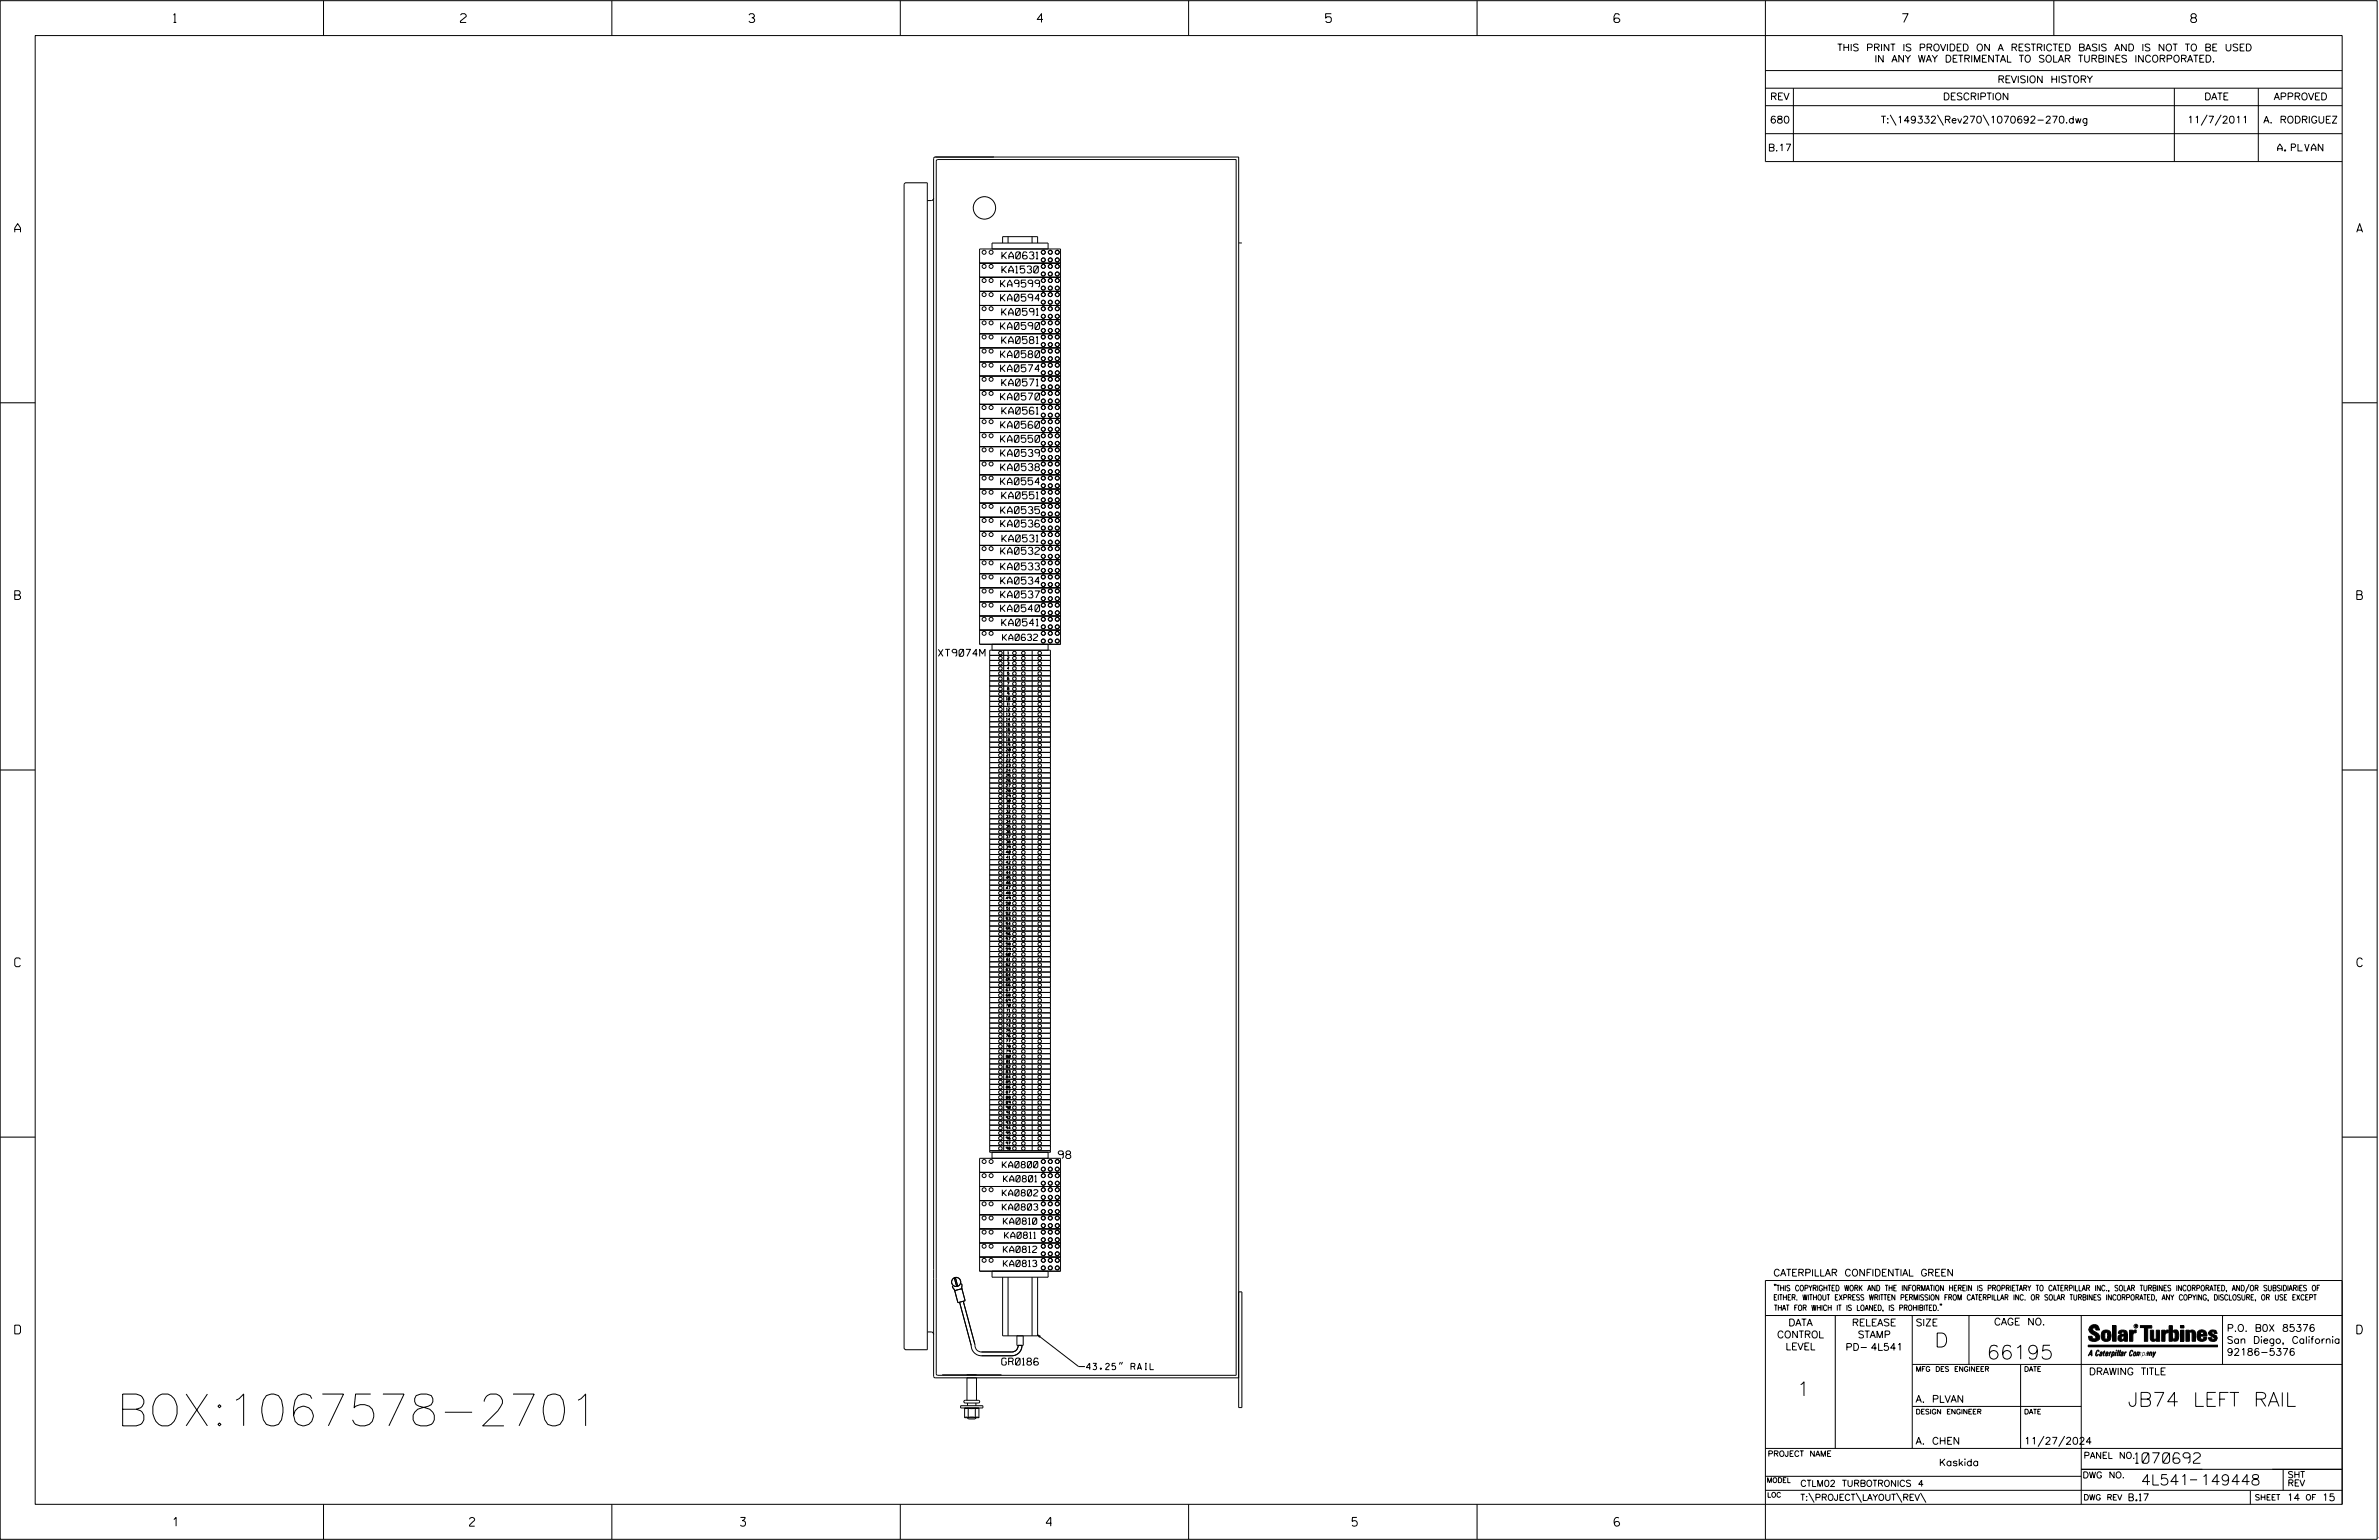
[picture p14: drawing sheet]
<svg xmlns="http://www.w3.org/2000/svg" width="864mm" height="559mm" viewBox="0 0 864 559" stroke-linecap="round" stroke-linejoin="round" font-family="sans-serif">
<defs><g id="words">
<text font-size="11.5" x="42.3" y="517.4">BOX:1067578-2701</text>
<g font-size="5.1">
<text x="702.3" y="488.8">D</text>
<text x="721.2" y="493.2">66195</text>
<text x="652.2" y="506.5">1</text>
<text x="772.4" y="510.3">JB74 LEFT RAIL</text>
</g>
<g font-size="3.8">
<text x="775.1" y="531">1070692</text>
<text x="777.2" y="538.9">4L541</text>
<text x="798.8" y="538.9">149448</text>
</g>
<g font-size="3.2">
<text x="63" y="8.2">1</text>
<text x="167.2" y="8.2">2</text>
<text x="271.8" y="8.2">3</text>
<text x="376.5" y="8.2">4</text>
<text x="481.2" y="8.2">5</text>
<text x="690.6" y="8.2">7</text>
<text x="795.3" y="8.2">8</text>
<text x="5.4" y="84.3">A</text>
<text x="855.5" y="84.3">A</text>
<text x="5.4" y="217.5">B</text>
<text x="855.6" y="217.5">B</text>
<text x="5.4" y="350.8">C</text>
<text x="855.6" y="350.8">C</text>
<text x="5.4" y="484">D</text>
<text x="855.6" y="484">D</text>
<text x="62.8" y="553.8">1</text>
<text x="170.4" y="553.8">2</text>
<text x="268.8" y="553.8">3</text>
<text x="379.8" y="553.8">4</text>
<text x="490.8" y="553.8">5</text>
<text x="585.9" y="553.8">6</text>
</g>
<text font-size="2.8" x="384.2" y="420.4">98</text>
<g font-size="2.5">
<text x="666.9" y="18.5">THIS PRINT IS PROVIDED ON A RESTRICTED BASIS AND IS NOT TO BE USED</text>
<text x="680.5" y="22.6">IN ANY WAY DETRIMENTAL TO SOLAR TURBINES INCORPORATED.</text>
<text x="725.1" y="30">REVISION HISTORY</text>
<text x="642.6" y="36.3">REV</text>
<text x="705.3" y="36.3">DESCRIPTION</text>
<text x="800.2" y="36.3">DATE</text>
<text x="825.4" y="36.3">APPROVED</text>
<text x="642.5" y="44.7">680</text>
<text x="682.8" y="44.7">T:\149332\Rev270\1070692-270.dwg</text>
<text x="794" y="44.7">11/7/2011</text>
<text x="821.6" y="44.7">A. RODRIGUEZ</text>
<text x="641.8" y="54.8">B.17</text>
<text x="826.8" y="54.8">A. PLVAN</text>
<text x="363.7" y="93.9">KA0631</text>
<text x="363.7" y="99.1">KA1530</text>
<text x="363.2" y="104.2">KA9599</text>
<text x="363.2" y="109.3">KA0594</text>
<text x="363.2" y="119.5">KA0590</text>
<text x="363.7" y="114.4">KA0591</text>
<text x="363.7" y="124.7">KA0581</text>
<text x="363.2" y="129.8">KA0580</text>
<text x="363.2" y="134.9">KA0574</text>
<text x="363.7" y="140">KA0571</text>
<text x="363.2" y="145.2">KA0570</text>
<text x="363.3" y="155.4">KA0560</text>
<text x="363.7" y="150.3">KA0561</text>
<text x="363.2" y="160.5">KA0550</text>
<text x="363.3" y="165.6">KA0539</text>
<text x="363.3" y="170.8">KA0538</text>
<text x="363.2" y="175.9">KA0554</text>
<text x="363.7" y="181">KA0551</text>
<text x="363.3" y="186.4">KA0535</text>
<text x="363.3" y="191.3">KA0536</text>
<text x="363.7" y="196.6">KA0531</text>
<text x="363.3" y="201.1">KA0532</text>
<text x="363.3" y="206.8">KA0533</text>
<text x="363.3" y="211.9">KA0534</text>
<text x="363.2" y="222">KA0540</text>
<text x="363.3" y="217">KA0537</text>
<text x="363.7" y="227.1">KA0541</text>
<text x="340.6" y="238.1">XT9074M</text>
<text x="643.8" y="463">CATERPILLAR CONFIDENTIAL GREEN</text>
<text x="645.1" y="485.5">CONTROL</text>
<text x="649.2" y="481.1">DATA</text>
<text x="672.3" y="481.1">RELEASE</text>
<text x="674.4" y="485.5">STAMP</text>
<text x="695.4" y="481.1">SIZE</text>
<text x="723.8" y="480.8">CAGE NO.</text>
<text x="808.4" y="483.1">P.O. B0X 85376</text>
<text x="648.2" y="489.8">LEVEL</text>
<text x="669.9" y="490">PD- 4L541</text>
<text x="808.4" y="487.5">San Diego, California</text>
<text x="808.4" y="491.8">92186-5376</text>
<text x="363.7" y="495.3">GR0186</text>
<text x="758.3" y="498.9">DRAWING TITLE</text>
<text x="695.4" y="508.9">A. PLVAN</text>
<text x="695.4" y="524.1">A. CHEN</text>
<text x="734.8" y="524.1">11/27/2024</text>
<text x="703.9" y="531.9">Kaskida</text>
<text x="772.8" y="544.6">B.17</text>
<text x="830.2" y="544.6">14</text>
<text x="842.9" y="544.6">15</text>
</g>
<g font-size="2.3">
<text x="363.9" y="232.4">KA0632</text>
<text x="363.9" y="423.8">KA0800</text>
<text x="364.3" y="428.9">KA0801</text>
<text x="363.9" y="434">KA0802</text>
<text x="363.9" y="439.1">KA0803</text>
<text x="364.3" y="444.2">KA0810</text>
<text x="364.7" y="449.4">KA0811</text>
<text x="364.3" y="454.5">KA0812</text>
<text x="364.3" y="459.6">KA0813</text>
<text x="394.4" y="497">43.25&quot; RAIL</text>
<text x="756.4" y="529.2">PANEL NO.</text>
<text x="653.5" y="539.4">CTLM02 TURBOTRONICS 4</text>
<text x="756" y="536.3">DWG NO.</text>
<text x="830.4" y="539.3">REV</text>
<text x="830.4" y="536.2">SHT</text>
<text x="653.5" y="544.5">T:\PROJECT\LAYOUT\REV\</text>
</g>
<g font-size="2">
<text x="643.8" y="468.4">&quot;THIS COPYRIGHTED WORK AND THE INFORMATION HEREIN IS PROPRIETARY TO CATERPILLAR INC., SOLAR TURBINES INCORPORATED, AND/OR SUBSIDIARIES OF</text>
<text x="643.8" y="471.8">EITHER. WITHOUT EXPRESS WRITTEN PERMISSION FROM CATERPILLAR INC. OR SOLAR TURBINES INCORPORATED, ANY COPYING, DISCLOSURE, OR USE EXCEPT</text>
<text x="644" y="475.6">THAT FOR WHICH IT IS LOANED, IS PROHIBITED.&quot;</text>
<text x="641.7" y="528.5">PROJECT NAME</text>
<text x="756.3" y="544.3">DWG REV</text>
<text x="818.5" y="544.3">SHEET</text>
<text x="836.9" y="544.3">OF</text>
</g>
<g font-size="1.8">
<text x="695.4" y="497.6">MFG DES ENGINEER</text>
<text x="734.8" y="497.6">DATE</text>
<text x="695.4" y="513.1">DESIGN ENGINEER</text>
<text x="734.8" y="513.1">DATE</text>
<text x="641.3" y="538">MODEL</text>
<text x="641.5" y="543.3">LOC</text>
</g>
<g font-size=".9">
<text x="365.7" y="239.2">2</text>
<text x="365.8" y="237.4">1</text>
<text x="365.7" y="241.1">3</text>
<text x="365.7" y="242.9">4</text>
<text x="365.7" y="244.8">5</text>
<text x="365.7" y="248.5">7</text>
<text x="365.7" y="250.4">8</text>
<text x="365.4" y="254.1">10</text>
<text x="365.4" y="257.8">12</text>
<text x="365.5" y="255.9">11</text>
<text x="365.7" y="252.2">9</text>
<text x="365.4" y="259.6">13</text>
<text x="365.4" y="261.5">14</text>
<text x="365.4" y="263.3">15</text>
<text x="365.4" y="265.2">16</text>
<text x="365.4" y="267">17</text>
<text x="365.4" y="268.9">18</text>
<text x="365.2" y="272.6">20</text>
<text x="365.4" y="270.7">19</text>
<text x="365.4" y="274.4">21</text>
<text x="365.2" y="276.3">22</text>
<text x="365.2" y="278.1">23</text>
<text x="365.2" y="280">24</text>
<text x="365.2" y="281.9">25</text>
<text x="365.2" y="283.7">26</text>
<text x="365.2" y="285.6">27</text>
<text x="365.2" y="287.4">28</text>
<text x="365.2" y="289.3">29</text>
<text x="365.2" y="291.1">30</text>
<text x="365.4" y="293">31</text>
<text x="365.2" y="294.8">32</text>
<text x="365.2" y="296.7">33</text>
<text x="365.2" y="298.5">34</text>
<text x="365.2" y="300.4">35</text>
<text x="365.2" y="302.2">36</text>
<text x="365.2" y="304.1">37</text>
<text x="365.2" y="305.9">38</text>
<text x="365.2" y="309.6">40</text>
<text x="365.2" y="307.8">39</text>
<text x="365.4" y="311.5">41</text>
<text x="365.2" y="313.4">42</text>
<text x="365.2" y="315.2">43</text>
<text x="365.2" y="317.1">44</text>
<text x="365.2" y="318.9">45</text>
<text x="365.2" y="320.8">46</text>
<text x="365.2" y="322.6">47</text>
<text x="365.2" y="324.5">48</text>
<text x="365.2" y="326.3">49</text>
<text x="365.2" y="328.2">50</text>
<text x="365.2" y="331.9">52</text>
<text x="365.2" y="333.7">53</text>
<text x="365.2" y="335.6">54</text>
<text x="365.4" y="330">51</text>
<text x="365.2" y="337.4">55</text>
<text x="365.2" y="339.3">56</text>
<text x="365.2" y="341.2">57</text>
<text x="365.2" y="343">58</text>
<text x="365.2" y="344.9">59</text>
<text x="365.2" y="346.7">60</text>
<text x="365.2" y="350.4">62</text>
<text x="365.2" y="352.3">63</text>
<text x="365.4" y="348.6">61</text>
<text x="365.2" y="354.1">64</text>
<text x="365.2" y="356">65</text>
<text x="365.2" y="357.8">66</text>
<text x="365.2" y="359.7">67</text>
<text x="365.2" y="365.2">70</text>
<text x="365.2" y="361.5">68</text>
<text x="365.2" y="363.4">69</text>
<text x="365.2" y="368.9">72</text>
<text x="365.2" y="370.8">73</text>
<text x="365.4" y="367.1">71</text>
<text x="365.2" y="372.7">74</text>
<text x="365.2" y="374.5">75</text>
<text x="365.2" y="376.4">76</text>
<text x="365.2" y="378.2">77</text>
<text x="365.2" y="380.1">78</text>
<text x="365.2" y="381.9">79</text>
<text x="365.2" y="383.8">80</text>
<text x="365.2" y="387.5">82</text>
<text x="365.2" y="389.3">83</text>
<text x="365.4" y="385.6">81</text>
<text x="365.2" y="391.2">84</text>
<text x="365.2" y="393">85</text>
<text x="365.2" y="394.9">86</text>
<text x="365.2" y="396.7">87</text>
<text x="365.2" y="398.6">88</text>
<text x="365.2" y="400.4">89</text>
<text x="365.2" y="402.3">90</text>
<text x="365.2" y="406">92</text>
<text x="365.2" y="407.9">93</text>
<text x="365.4" y="404.2">91</text>
<text x="365.2" y="409.7">94</text>
<text x="365.2" y="411.6">95</text>
<text x="365.2" y="413.4">96</text>
<text x="365.2" y="415.3">97</text>
<text x="365.2" y="417.1">98</text>
<text x="775.1" y="481.7">R</text>
</g>
</g></defs>
<g fill="none" stroke="#000" stroke-width=".36">
<path d="M.1 .2h862.8v558.4h-862.8zM12.8 12.9h837.4v533h-837.4zM117.4 .2v12.7M222.1 .2v12.7M326.8 .2v12.7M431.5 .2v12.7M536.2 .2v12.7M587.9 5.5l-.5-.5h-1l-.5 1v1.7l.5 .4h1l.6-.4v-.6l-.6-.5h-1l-.5 .5M640.9 .2v58.4h209.3M745.6 .2v12.7M640.9 25.6h209.3M640.9 32h209.3"/>
<path d="M640.9 38.3h209.3M651 32v26.6M789.3 32v26.6M819.8 32v26.6M340.1 58l108.6-.1v441.1h-108.3l-.5-.5v-440zM640.9 48.5h209.3M686.2 41.7l2.1 3.8M703.3 41.7l2.2 3.8M719.9 41.7l2.1 3.8M801.2 41.7l-2.2 3.8M806.3 41.7l-2.2 3.8M328.8 66.3h7.8v423.5h-7.8"/>
<path d="M328.9 66.3l-.5 .2-.2 .5v422.1l.2 .5 .5 .2M338.9 71.9l-.5 .8-1.8 .1M355.6 90.3h29.4v143.5h-29.4zM355.6 95.5h29.4M360.1 90.3v-2.1h20.4v2.1M364 88.2v-2.3h12.7v2.3M365.9 85.9v2.3M374.6 85.9v2.3M449.7 88.2h1.1M355.6 110.8h29.4M355.6 105.7h29.4M355.6 116h29.4"/>
<path d="M355.6 100.6h29.4M355.6 121.1h29.4M355.6 126.2h29.4M355.6 131.3h29.4M355.6 136.5h29.4M.1 146.2h12.7M355.6 157h29.4M355.6 141.6h29.4M355.6 146.7h29.4M355.6 151.8h29.4M850.2 146.2h12.7M355.6 162.1h29.4"/>
<path d="M355.6 167.2h29.4M355.6 172.3h29.4M355.6 177.4h29.4M355.6 197.9h29.4M355.6 192.8h29.4M355.6 187.7h29.4M355.6 182.6h29.4M355.6 203.1h29.4M355.6 208.2h29.4M355.6 213.3h29.4M355.6 218.4h29.4M355.6 223.5h29.4"/>
<path d="M355.6 228.6h29.4M359.3 235.9h22v182.2h-22zM359.3 237.8h22M359.3 239.6h22M360.1 233.8v2.1M364.3 235.9v181.6M374.7 235.9v181.6M380.5 233.8v2.1M359.3 241.5h22M359.3 243.3h22M359.3 245.2h22M359.3 247.1h22"/>
<path d="M359.3 248.9h22M359.3 250.8h22M359.3 252.6h22M359.3 254.5h22M359.3 256.3h22M359.3 258.2h22M366.3 245.9l-.5-.2-.1 .3v.5l.4 .2v-.5l-.4 .1M.1 279.4h12.7M359.3 260h22M359.3 261.9h22M359.3 263.7h22M359.3 265.6h22"/>
<path d="M359.3 267.4h22M359.3 269.3h22M359.3 271.1h22M359.3 273h22M359.3 274.8h22M359.3 276.7h22M359.3 278.6h22M850.2 279.4h12.7M359.3 280.4h22M359.3 282.3h22M359.3 284.1h22M359.3 286h22"/>
<path d="M359.3 287.8h22M359.3 289.7h22M359.3 291.5h22M359.3 293.4h22M359.3 295.2h22M359.3 297.1h22M359.3 298.9h22M359.3 300.8h22M359.3 302.6h22M359.3 304.5h22M359.3 306.4h22M359.3 308.2h22"/>
<path d="M359.3 310.1h22M359.3 311.9h22M359.3 313.8h22M359.3 315.6h22M359.3 317.5h22M359.3 319.3h22M359.3 321.2h22M359.3 323h22M359.3 324.9h22M359.3 326.7h22M359.3 328.6h22M359.3 330.4h22"/>
<path d="M359.3 332.3h22M359.3 334.2h22M359.3 336h22M359.3 337.9h22M359.3 339.7h22M359.3 341.6h22M359.3 343.4h22M359.3 345.3h22M359.3 347.1h22M359.3 349h22M359.3 350.8h22M359.3 352.7h22"/>
<path d="M359.3 354.5h22M359.3 356.4h22M359.3 358.2h22M359.3 360.1h22M359.3 361.9h22M359.3 363.8h22M359.3 365.7h22M359.3 367.5h22M359.3 369.4h22M359.3 371.2h22M359.3 373.1h22M359.3 374.9h22"/>
<path d="M359.3 376.8h22M359.3 378.6h22M359.3 380.5h22M359.3 382.3h22M359.3 384.2h22M359.3 386h22M359.3 387.9h22M359.3 389.7h22M359.3 391.6h22M359.3 393.5h22M359.3 395.3h22M359.3 397.2h22"/>
<path d="M359.3 399h22M.1 412.6h12.7M359.3 417.5h22M359.3 400.9h22M359.3 402.7h22M359.3 404.6h22M359.3 406.4h22M359.3 408.3h22M359.3 410.1h22M359.3 412h22M359.3 413.8h22M359.3 415.7h22"/>
<path d="M360.1 418.1v2.2M380.5 418.1v2.2M850.2 412.6h12.7M355.6 420.3h29.4v41h-29.4zM355.6 425.4h29.4M355.6 430.5h29.4M355.6 435.6h29.4M355.6 440.8h29.4M355.6 445.9h29.4M355.6 451h29.4M355.6 456.1h29.4M345.7 466.6l.9 1.9"/>
<path d="M346.4 463.7l.9 3.1M346.6 468.3l2.6-.7 1.1 4.4-2.6 .7zM346.8 463.5l.9 3.2M348.3 472.5l4.3 15.7a3.7 3.7 0 0 0 3.7 3.7h11a3.7 3.7 0 0 0 3.7-3.7M349 465.7l.2 2.1M349.7 472.2l4.2 15.7a2.41 2.41 0 0 0 2.4 2.7h11a2.29 2.29 0 0 0 2.3-2.4M364 463.4v21.3h12.7v-21.3M365.9 463.4v21.3M374.6 463.4v21.3M380.5 461.3v2.1h-20.4v-2.1M449.7 468.8h1.1v42h-1.1v-453.8h-110.5l-.3 .5v441.9l.6 .6h110.2M640.9 477.3h209.3"/>
<path d="M644.2 466.1l-.1 .4M644.7 466.1l-.2 .4M666.2 477.3v48.3M694.2 477.3v48.3M704.4 473.3l-.1 .4M704.8 473.3l-.1 .4M714.8 477.3v17.8M755.5 477.3v68.6M806.8 477.3v17.8M816.5 466l-1.4 3.1M850.2 464.6h-209.3v94M850.2 464.8v81.1"/>
<path d="M336.6 483.3l1.8 .1 .5 .8M342 498.9h21.5M351 500v8.1M354.5 500v8.1M369.1 484.7v3.5h2.3v-3.5M376.7 484.4l14.8 11.5h2.3M377.8 484.9l-1.1-.5 .7 .9M406.7 494.2l-.4 .9M407.5 494.2l-.4 .9M694.2 495.1h156M733.5 495.1v30.5M758.6 481.4a2.02 2.02 0 0 1 3.1-.1l.5 1.3h-1.3l-.2-.6-.4-.2-.6 .1-.1 .4 .4 .7a2.46 2.46 0 0 1 2.2 2.9 2.83 2.83 0 0 1-3.8 .3l-.3-1.3h1.3l.2 .7 .6 .3 .5-.2 .2-.5-.4-.6-1.9-1.2-.4-.9z"/>
<path d="M759.2 491.3h-.7l.7-1.2v1.9h.2l-.1-2.1-1.3 2.1 .5-.5h.7M761.3 490l.3-.2 .4 .3-.1 .3-.3-.4-.4 .3-.3 1.6h.4l.4-.5-.3 .6-.4 .1-.3-.4zM762.6 490.6l.5-.1-.1 1.4h-.9a.74 .74 0 0 1 .9-.8l-.3 .7-.5 .1 .2-.5 .6-.2v-.5l-.7 .2zM763 483.2a2.17 2.17 0 0 1 3.1 0l.3 1.4-.3 1.5a2.17 2.17 0 0 1-3.1 0l-.3-1.5zM763.6 490.5l.4-.4 .2 .6h-.3l-.3 .9 .2 .4-.3-.1zM764.1 483.7l.5-.4 .4 .3v2.2l-.4 .2-.5-.2zM764.6 491.1l.6 .2v-.7l-.4-.1-.4 .6-.1 .8h.6M764.6 491.1l-.1 .8h.4M764.6 482.6v.8M764.8 490.7l.4 .1v.3h-.6zM765 491.5l-.1 .4zM766 490.5l-.5 1.5z"/>
<path d="M766 490.8l.4-.3-.4 .4M766.9 481h1.3v5.7h-1.3zM767 490.8l.5 .1-.3 .8-.4 .2zM767.3 490.5h-.5l-.5 2M767.3 490.5a.8 .8 0 0 1 .2 1 .8 .8 0 0 1-.9 .4l-.1 .6M767.3 490.5l-.1 .2M768.1 490.5l-.4 1.5zM768.2 489.9h.3l-.1 .2h-.2zM769 489.9l-.5 2.1zM769.7 489.9l-.6 2.1zM770.1 491.4l.5-.3-.5 .8zM770.4 491.9h.1"/>
<path d="M770.6 491.1l.1-.4-.7 .2 .1-.3 .6-.1 .2 .3-.5 1.1M770.6 491.1a.74 .74 0 0 0-.8 .8h.6M771 484.8h-.7l-.3 .6 .4 .7 .5-.3 .1-2.4h-.8l-.1 .4h-1.2a1.71 1.71 0 0 1 1.8-1.3 1.71 1.71 0 0 1 1.6 1.4v2.8h-1.1l-.1-.6M771 484.2l-1.5 .1a1.41 1.41 0 0 0 0 2.4l.5 .1 1.1-.7M771.2 486.1h-.1M771.4 490.5l.1 .3 .4-.3-.9 1.5zM771.5 490.8h.1M773 482.7h1.2v.5l.5-.5 .7-.1v1h-.6l-.5 .4-.1 2.7h-1.2zM773.3 490.3l.6-.4 .4 .2-.1 .4-.3-.4a1.28 1.28 0 0 0-.5 1.8l.6-.4-.1 .4-.8 .1zM774.7 490.8l.5-.3a.88 .88 0 0 1 .2 .9 .88 .88 0 0 1-.7 .7l-.2-.2zM774.8 490.9h.5l-.3 1h-.3l-.2-.2zM775.2 490.5l-.1 .2"/>
<path d="M776.8 481h4.3v.9h-1.5v4.8h-1.3M776.8 490.6l-.8 .2v-.3l-.4 1.5 .8-1.3v1.3l.3-1.2M779.3 491.1h.4M779.6 490.5h.3l-.3 1.4M779.6 490.7h.2l-.1 .4M779.7 491.1l-.1 .4M779.7 491.1l-.4 .2M780.1 492l.4-1.5 .1 .3 .3-.3 .3 .2-.3 1.3v-1.3l-.7 1.3M780.6 482.7h1.2v2.7l.1 .4 .4 .3 .4-.7v-2.7h1.2l.1 4h-1.3v-.5l-1.1 .6-.7-.3-.3-.7zM781.6 492.5l1-2-.8 1.3-.2-1.3-.2 2M784.7 482.7h1.2v.5l.5-.5 .7-.1v1h-.5l-.6 .4-.1 2.7h-1.2zM787.4 481h1.2v2a1.4 1.4 0 0 1 2.2 .2l.1 1.4-.4 1.9-1.5 .1-.4-.5v-1l.5 .9 .5-.3v-2.1l-.5-.4-.5 .7v2.8h-1.2z"/>
<path d="M791.5 482.7h1.3v4h-1.3zM791.5 481h1.3v.9h-1.3zM793.5 482.7h1.3v.4l.7-.5 1.1 .2 .4 .6v3.3h-1.2l-.3-3.4-.7 .2v3.2h-1.3zM794.8 483.1h.1M797.7 483.2a1.92 1.92 0 0 1 2.4-.5 1.92 1.92 0 0 1 1 2.1h-2.3v.8l.6 .5 .5-.3v-.5h1.2a1.83 1.83 0 0 1-2.1 1.4 1.83 1.83 0 0 1-1.5-2.1zM798.8 484.2v.6M799.1 483.4h.6l.2 .8h-1.1zM804.6 482.9a1.84 1.84 0 0 0-2.9 .8 3.3 3.3 0 0 0 2.2 1.9l-.5 .5-.4-.3-.1-.4h-1.2l.1 .6a1.92 1.92 0 0 0 2.9 .4M804.9 483.8h-1.2l-.2-.6-.5 .1-.1 .3 .1 .3 1.8 .9M805.1 488.1h-47.1v.6h47.1M348.7 510.1h8.1v.8h-8.1zM350.1 508.2l5-.1a.49 .49 0 0 1 .5 .5 .49 .49 0 0 1-.5 .5h-4.7l-.4-.2z"/>
<path d="M350.2 514.4l.6-.2 .7 .2M350.2 514.4h5.2M351.1 514.4l.5 .5h2.3l.5-.5M351.2 509.1v1M351.5 510.9l1.2 .2 1.3-.2M351.5 514.4l1.2-.2 1.3 .2M351.5 510.9l-.7 .2-.6-.2v3.5M351.5 510.9v3.5M354 510.9v3.5M354 510.9l.7 .2 .7-.2v3.5M354 514.4l.7-.2 .7 .2M354.3 509.1v1"/>
<path d="M354.5 514.3h.1M694.2 510.3h61.3M640.9 525.6h209.2M640.9 535.7h114.6M742 521.1l-2.2 3.8M749.5 521.1l-2.2 3.8M755.5 533.2h94.7M795 537h2.6M828.8 533.2v7.6M117.4 545.9v12.7M222.1 545.9v12.7M326.8 545.9v12.7"/>
<path d="M431.5 545.9v12.7M536.2 545.9v12.7M640.9 540.8h209.3M656.6 541.7l2 3.5M673.8 541.7l1.9 3.5M688.4 541.7l2 3.5M697.2 541.7l1.9 3.5M816.9 541v4.9M863.5 558h.1"/>
<circle cx="357.4" cy="75.4" r="4.1"/>
<circle cx="357.2" cy="91.6" r=".73"/>
<circle cx="357.2" cy="96.7" r=".73"/>
<circle cx="359.8" cy="91.6" r=".73"/>
<circle cx="359.8" cy="96.7" r=".73"/>
<circle cx="378.7" cy="91.6" r=".73"/>
<circle cx="378.7" cy="99.4" r=".72"/>
<circle cx="378.7" cy="96.7" r=".72"/>
<circle cx="378.7" cy="94.3" r=".72"/>
<circle cx="381.3" cy="91.6" r=".73"/>
<circle cx="381.3" cy="99.4" r=".72"/>
<circle cx="381.3" cy="96.7" r=".72"/>
<circle cx="381.3" cy="94.3" r=".72"/>
<circle cx="383.8" cy="91.6" r=".73"/>
<circle cx="383.8" cy="99.4" r=".73"/>
<circle cx="383.8" cy="94.3" r=".73"/>
<circle cx="383.8" cy="96.7" r=".73"/>
<circle cx="357.2" cy="106.9" r=".72"/>
<circle cx="357.2" cy="112" r=".72"/>
<circle cx="357.2" cy="117.1" r=".72"/>
<circle cx="357.2" cy="101.8" r=".73"/>
<circle cx="359.8" cy="106.9" r=".72"/>
<circle cx="359.8" cy="112" r=".72"/>
<circle cx="359.8" cy="117.1" r=".72"/>
<circle cx="359.8" cy="101.8" r=".73"/>
<circle cx="378.7" cy="112" r=".72"/>
<circle cx="378.7" cy="104.5" r=".72"/>
<circle cx="378.7" cy="109.7" r=".72"/>
<circle cx="378.7" cy="106.9" r=".72"/>
<circle cx="378.7" cy="114.8" r=".71"/>
<circle cx="378.7" cy="117.1" r=".71"/>
<circle cx="378.7" cy="101.8" r=".72"/>
<circle cx="378.7" cy="119.9" r=".72"/>
<circle cx="381.3" cy="106.9" r=".72"/>
<circle cx="381.3" cy="104.5" r=".72"/>
<circle cx="381.3" cy="109.7" r=".72"/>
<circle cx="381.3" cy="112" r=".72"/>
<circle cx="381.3" cy="117.1" r=".71"/>
<circle cx="381.3" cy="114.8" r=".71"/>
<circle cx="381.3" cy="101.8" r=".72"/>
<circle cx="381.3" cy="119.9" r=".72"/>
<circle cx="383.8" cy="106.9" r=".72"/>
<circle cx="383.8" cy="109.7" r=".72"/>
<circle cx="383.8" cy="112" r=".72"/>
<circle cx="383.8" cy="104.5" r=".72"/>
<circle cx="383.8" cy="114.8" r=".72"/>
<circle cx="383.8" cy="117.1" r=".72"/>
<circle cx="383.8" cy="101.8" r=".73"/>
<circle cx="383.8" cy="119.9" r=".73"/>
<circle cx="357.2" cy="137.6" r=".72"/>
<circle cx="357.2" cy="122.3" r=".73"/>
<circle cx="357.2" cy="127.4" r=".73"/>
<circle cx="357.2" cy="132.5" r=".73"/>
<circle cx="359.8" cy="137.6" r=".72"/>
<circle cx="359.8" cy="122.3" r=".73"/>
<circle cx="359.8" cy="127.4" r=".73"/>
<circle cx="359.8" cy="132.5" r=".73"/>
<circle cx="378.7" cy="137.6" r=".72"/>
<circle cx="378.7" cy="135.3" r=".72"/>
<circle cx="378.7" cy="125" r=".72"/>
<circle cx="378.7" cy="122.3" r=".72"/>
<circle cx="378.7" cy="130.2" r=".72"/>
<circle cx="378.7" cy="127.4" r=".72"/>
<circle cx="378.7" cy="132.5" r=".72"/>
<circle cx="381.3" cy="135.3" r=".72"/>
<circle cx="381.3" cy="137.6" r=".72"/>
<circle cx="381.3" cy="125" r=".72"/>
<circle cx="381.3" cy="122.3" r=".72"/>
<circle cx="381.3" cy="132.5" r=".72"/>
<circle cx="381.3" cy="130.2" r=".72"/>
<circle cx="381.3" cy="127.4" r=".72"/>
<circle cx="383.8" cy="135.3" r=".72"/>
<circle cx="383.8" cy="137.6" r=".72"/>
<circle cx="383.8" cy="125" r=".73"/>
<circle cx="383.8" cy="122.3" r=".73"/>
<circle cx="383.8" cy="130.2" r=".73"/>
<circle cx="383.8" cy="127.4" r=".73"/>
<circle cx="383.8" cy="132.5" r=".73"/>
<circle cx="357.2" cy="147.9" r=".73"/>
<circle cx="357.2" cy="142.8" r=".72"/>
<circle cx="357.2" cy="158.1" r=".73"/>
<circle cx="357.2" cy="153" r=".73"/>
<circle cx="359.8" cy="147.9" r=".73"/>
<circle cx="359.8" cy="142.8" r=".72"/>
<circle cx="359.8" cy="153" r=".73"/>
<circle cx="359.8" cy="158.1" r=".73"/>
<circle cx="378.7" cy="145.5" r=".73"/>
<circle cx="378.7" cy="147.9" r=".73"/>
<circle cx="378.7" cy="142.8" r=".72"/>
<circle cx="378.7" cy="140.4" r=".71"/>
<circle cx="378.7" cy="150.7" r=".72"/>
<circle cx="378.7" cy="153" r=".72"/>
<circle cx="378.7" cy="158.1" r=".72"/>
<circle cx="378.7" cy="155.8" r=".72"/>
<circle cx="381.3" cy="147.9" r=".73"/>
<circle cx="381.3" cy="145.5" r=".73"/>
<circle cx="381.3" cy="142.8" r=".72"/>
<circle cx="381.3" cy="140.4" r=".71"/>
<circle cx="381.3" cy="153" r=".72"/>
<circle cx="381.3" cy="158.1" r=".72"/>
<circle cx="381.3" cy="155.8" r=".72"/>
<circle cx="381.3" cy="150.7" r=".72"/>
<circle cx="383.8" cy="147.9" r=".73"/>
<circle cx="383.8" cy="145.5" r=".73"/>
<circle cx="383.8" cy="142.8" r=".72"/>
<circle cx="383.8" cy="140.4" r=".72"/>
<circle cx="383.8" cy="153" r=".73"/>
<circle cx="383.8" cy="158.1" r=".73"/>
<circle cx="383.8" cy="155.8" r=".73"/>
<circle cx="383.8" cy="150.7" r=".73"/>
<circle cx="357.2" cy="168.4" r=".72"/>
<circle cx="357.2" cy="163.2" r=".72"/>
<circle cx="357.2" cy="173.5" r=".72"/>
<circle cx="357.2" cy="178.6" r=".73"/>
<circle cx="359.8" cy="163.2" r=".72"/>
<circle cx="359.8" cy="168.4" r=".72"/>
<circle cx="359.8" cy="173.5" r=".72"/>
<circle cx="359.8" cy="178.6" r=".73"/>
<circle cx="378.7" cy="163.3" r=".72"/>
<circle cx="378.7" cy="160.9" r=".72"/>
<circle cx="378.7" cy="166" r=".72"/>
<circle cx="378.7" cy="168.4" r=".72"/>
<circle cx="378.7" cy="171.1" r=".71"/>
<circle cx="378.7" cy="173.5" r=".71"/>
<circle cx="378.7" cy="178.6" r=".72"/>
<circle cx="378.7" cy="176.3" r=".72"/>
<circle cx="381.3" cy="163.3" r=".72"/>
<circle cx="381.3" cy="160.9" r=".72"/>
<circle cx="381.3" cy="166" r=".72"/>
<circle cx="381.3" cy="168.4" r=".72"/>
<circle cx="381.3" cy="171.1" r=".71"/>
<circle cx="381.3" cy="173.5" r=".71"/>
<circle cx="381.3" cy="176.3" r=".72"/>
<circle cx="381.3" cy="178.6" r=".72"/>
<circle cx="383.8" cy="163.2" r=".72"/>
<circle cx="383.8" cy="160.9" r=".72"/>
<circle cx="383.8" cy="166" r=".72"/>
<circle cx="383.8" cy="168.4" r=".72"/>
<circle cx="383.8" cy="171.1" r=".72"/>
<circle cx="383.8" cy="173.5" r=".72"/>
<circle cx="383.8" cy="176.3" r=".73"/>
<circle cx="383.8" cy="178.6" r=".73"/>
<circle cx="357.2" cy="194" r=".72"/>
<circle cx="357.2" cy="199.1" r=".72"/>
<circle cx="357.2" cy="183.7" r=".73"/>
<circle cx="357.2" cy="188.9" r=".73"/>
<circle cx="359.8" cy="199.1" r=".72"/>
<circle cx="359.8" cy="194" r=".72"/>
<circle cx="359.8" cy="183.7" r=".73"/>
<circle cx="359.8" cy="188.9" r=".73"/>
<circle cx="378.7" cy="194" r=".72"/>
<circle cx="378.7" cy="199.1" r=".72"/>
<circle cx="378.7" cy="191.6" r=".72"/>
<circle cx="378.7" cy="196.7" r=".71"/>
<circle cx="378.7" cy="188.9" r=".72"/>
<circle cx="378.7" cy="186.5" r=".72"/>
<circle cx="378.7" cy="181.4" r=".72"/>
<circle cx="378.7" cy="183.7" r=".72"/>
<circle cx="381.3" cy="191.6" r=".72"/>
<circle cx="381.3" cy="194" r=".72"/>
<circle cx="381.3" cy="199.1" r=".72"/>
<circle cx="381.3" cy="196.7" r=".71"/>
<circle cx="381.3" cy="186.5" r=".72"/>
<circle cx="381.3" cy="183.7" r=".72"/>
<circle cx="381.3" cy="188.9" r=".72"/>
<circle cx="381.3" cy="181.4" r=".72"/>
<circle cx="383.8" cy="194" r=".72"/>
<circle cx="383.8" cy="191.6" r=".72"/>
<circle cx="383.8" cy="199.1" r=".72"/>
<circle cx="383.8" cy="196.7" r=".72"/>
<circle cx="383.8" cy="186.5" r=".73"/>
<circle cx="383.8" cy="183.7" r=".73"/>
<circle cx="383.8" cy="188.9" r=".73"/>
<circle cx="383.8" cy="181.4" r=".73"/>
<circle cx="357.2" cy="204.2" r=".73"/>
<circle cx="357.2" cy="219.6" r=".72"/>
<circle cx="357.2" cy="209.4" r=".73"/>
<circle cx="357.2" cy="214.5" r=".73"/>
<circle cx="359.8" cy="204.2" r=".73"/>
<circle cx="359.8" cy="219.6" r=".72"/>
<circle cx="359.8" cy="209.4" r=".73"/>
<circle cx="359.8" cy="214.5" r=".73"/>
<circle cx="378.7" cy="204.2" r=".73"/>
<circle cx="378.7" cy="217.2" r=".72"/>
<circle cx="378.7" cy="219.6" r=".72"/>
<circle cx="378.7" cy="207" r=".72"/>
<circle cx="378.7" cy="201.9" r=".72"/>
<circle cx="378.7" cy="209.4" r=".72"/>
<circle cx="378.7" cy="212.1" r=".72"/>
<circle cx="378.7" cy="214.5" r=".72"/>
<circle cx="381.3" cy="204.2" r=".73"/>
<circle cx="381.3" cy="217.2" r=".72"/>
<circle cx="381.3" cy="219.6" r=".72"/>
<circle cx="381.3" cy="201.9" r=".72"/>
<circle cx="381.3" cy="212.1" r=".72"/>
<circle cx="381.3" cy="209.4" r=".72"/>
<circle cx="381.3" cy="214.5" r=".72"/>
<circle cx="381.3" cy="207" r=".72"/>
<circle cx="383.8" cy="204.2" r=".73"/>
<circle cx="383.8" cy="217.2" r=".72"/>
<circle cx="383.8" cy="219.6" r=".72"/>
<circle cx="383.8" cy="209.4" r=".73"/>
<circle cx="383.8" cy="201.9" r=".73"/>
<circle cx="383.8" cy="207" r=".73"/>
<circle cx="383.8" cy="212.1" r=".73"/>
<circle cx="383.8" cy="214.5" r=".73"/>
<circle cx="357.2" cy="224.7" r=".72"/>
<circle cx="357.2" cy="229.8" r=".72"/>
<circle cx="359.8" cy="224.7" r=".72"/>
<circle cx="359.8" cy="229.8" r=".72"/>
<circle cx="363.2" cy="237" r=".66"/>
<circle cx="363.2" cy="238.8" r=".65"/>
<circle cx="368.2" cy="237" r=".65"/>
<circle cx="368.2" cy="238.8" r=".65"/>
<circle cx="371.5" cy="237" r=".65"/>
<circle cx="371.5" cy="238.8" r=".65"/>
<circle cx="377.4" cy="237" r=".66"/>
<circle cx="377.4" cy="238.8" r=".65"/>
<circle cx="378.7" cy="222.3" r=".72"/>
<circle cx="378.7" cy="224.7" r=".72"/>
<circle cx="378.7" cy="227.5" r=".71"/>
<circle cx="378.7" cy="229.8" r=".71"/>
<circle cx="378.7" cy="232.6" r=".72"/>
<circle cx="381.3" cy="222.3" r=".72"/>
<circle cx="381.3" cy="224.7" r=".72"/>
<circle cx="381.3" cy="227.5" r=".71"/>
<circle cx="381.3" cy="229.8" r=".71"/>
<circle cx="381.3" cy="232.6" r=".72"/>
<circle cx="383.8" cy="224.7" r=".72"/>
<circle cx="383.8" cy="222.3" r=".72"/>
<circle cx="383.8" cy="227.5" r=".72"/>
<circle cx="383.8" cy="229.8" r=".72"/>
<circle cx="383.8" cy="232.6" r=".73"/>
<circle cx="363.2" cy="255.5" r=".66"/>
<circle cx="363.2" cy="257.4" r=".66"/>
<circle cx="363.2" cy="250" r=".66"/>
<circle cx="363.2" cy="246.3" r=".66"/>
<circle cx="363.2" cy="242.6" r=".66"/>
<circle cx="363.2" cy="253.7" r=".66"/>
<circle cx="363.2" cy="244.4" r=".66"/>
<circle cx="363.2" cy="248.1" r=".66"/>
<circle cx="363.2" cy="251.8" r=".66"/>
<circle cx="363.2" cy="240.7" r=".66"/>
<circle cx="363.2" cy="259.2" r=".65"/>
<circle cx="368.2" cy="255.5" r=".66"/>
<circle cx="368.2" cy="257.4" r=".65"/>
<circle cx="368.2" cy="253.7" r=".65"/>
<circle cx="368.2" cy="242.6" r=".65"/>
<circle cx="368.2" cy="246.3" r=".65"/>
<circle cx="368.2" cy="250" r=".65"/>
<circle cx="368.2" cy="248.1" r=".65"/>
<circle cx="368.2" cy="244.4" r=".65"/>
<circle cx="368.2" cy="251.8" r=".65"/>
<circle cx="368.2" cy="240.7" r=".65"/>
<circle cx="368.2" cy="259.2" r=".65"/>
<circle cx="371.5" cy="255.5" r=".65"/>
<circle cx="371.5" cy="257.4" r=".65"/>
<circle cx="371.5" cy="250" r=".65"/>
<circle cx="371.5" cy="253.7" r=".65"/>
<circle cx="371.5" cy="242.6" r=".65"/>
<circle cx="371.5" cy="246.3" r=".65"/>
<circle cx="371.5" cy="244.4" r=".65"/>
<circle cx="371.5" cy="248.1" r=".65"/>
<circle cx="371.5" cy="240.7" r=".65"/>
<circle cx="371.5" cy="251.8" r=".65"/>
<circle cx="371.5" cy="259.2" r=".65"/>
<circle cx="377.4" cy="255.5" r=".66"/>
<circle cx="377.4" cy="257.4" r=".66"/>
<circle cx="377.4" cy="253.7" r=".66"/>
<circle cx="377.4" cy="242.6" r=".66"/>
<circle cx="377.4" cy="250" r=".66"/>
<circle cx="377.4" cy="246.3" r=".66"/>
<circle cx="377.4" cy="251.8" r=".66"/>
<circle cx="377.4" cy="248.1" r=".66"/>
<circle cx="377.4" cy="244.4" r=".66"/>
<circle cx="377.4" cy="240.7" r=".66"/>
<circle cx="377.4" cy="259.2" r=".65"/>
<circle cx="363.2" cy="264.8" r=".66"/>
<circle cx="363.2" cy="261.1" r=".66"/>
<circle cx="363.2" cy="268.5" r=".66"/>
<circle cx="363.2" cy="272.2" r=".66"/>
<circle cx="363.2" cy="274.1" r=".66"/>
<circle cx="363.2" cy="277.8" r=".66"/>
<circle cx="363.2" cy="279.6" r=".66"/>
<circle cx="363.2" cy="275.9" r=".66"/>
<circle cx="363.2" cy="266.6" r=".65"/>
<circle cx="363.2" cy="270.3" r=".65"/>
<circle cx="363.2" cy="262.9" r=".65"/>
<circle cx="368.2" cy="272.2" r=".65"/>
<circle cx="368.2" cy="268.5" r=".65"/>
<circle cx="368.2" cy="261.1" r=".65"/>
<circle cx="368.2" cy="264.8" r=".65"/>
<circle cx="368.2" cy="274.1" r=".65"/>
<circle cx="368.2" cy="277.8" r=".65"/>
<circle cx="368.2" cy="279.6" r=".65"/>
<circle cx="368.2" cy="275.9" r=".65"/>
<circle cx="368.2" cy="266.6" r=".65"/>
<circle cx="368.2" cy="270.3" r=".65"/>
<circle cx="368.2" cy="262.9" r=".65"/>
<circle cx="371.5" cy="264.8" r=".65"/>
<circle cx="371.5" cy="268.5" r=".65"/>
<circle cx="371.5" cy="261.1" r=".65"/>
<circle cx="371.5" cy="272.2" r=".65"/>
<circle cx="371.5" cy="274.1" r=".65"/>
<circle cx="371.5" cy="277.8" r=".65"/>
<circle cx="371.5" cy="279.6" r=".65"/>
<circle cx="371.5" cy="275.9" r=".65"/>
<circle cx="371.5" cy="266.6" r=".65"/>
<circle cx="371.5" cy="262.9" r=".65"/>
<circle cx="371.5" cy="270.3" r=".65"/>
<circle cx="377.4" cy="264.8" r=".66"/>
<circle cx="377.4" cy="268.5" r=".66"/>
<circle cx="377.4" cy="272.2" r=".66"/>
<circle cx="377.4" cy="261.1" r=".66"/>
<circle cx="377.4" cy="274.1" r=".66"/>
<circle cx="377.4" cy="277.8" r=".66"/>
<circle cx="377.4" cy="275.9" r=".66"/>
<circle cx="377.4" cy="279.6" r=".66"/>
<circle cx="377.4" cy="262.9" r=".65"/>
<circle cx="377.4" cy="266.6" r=".65"/>
<circle cx="377.4" cy="270.3" r=".65"/>
<circle cx="363.2" cy="290.7" r=".66"/>
<circle cx="363.2" cy="292.6" r=".66"/>
<circle cx="363.2" cy="296.3" r=".66"/>
<circle cx="363.2" cy="300" r=".66"/>
<circle cx="363.2" cy="288.9" r=".66"/>
<circle cx="363.2" cy="285.2" r=".66"/>
<circle cx="363.2" cy="281.5" r=".66"/>
<circle cx="363.2" cy="287" r=".66"/>
<circle cx="363.2" cy="283.3" r=".66"/>
<circle cx="363.2" cy="298.1" r=".65"/>
<circle cx="363.2" cy="294.4" r=".65"/>
<circle cx="368.2" cy="290.7" r=".66"/>
<circle cx="368.2" cy="300" r=".65"/>
<circle cx="368.2" cy="292.6" r=".65"/>
<circle cx="368.2" cy="296.3" r=".65"/>
<circle cx="368.2" cy="281.5" r=".65"/>
<circle cx="368.2" cy="285.2" r=".65"/>
<circle cx="368.2" cy="288.9" r=".65"/>
<circle cx="368.2" cy="283.3" r=".65"/>
<circle cx="368.2" cy="287" r=".65"/>
<circle cx="368.2" cy="294.4" r=".65"/>
<circle cx="368.2" cy="298.1" r=".65"/>
<circle cx="371.5" cy="290.7" r=".65"/>
<circle cx="371.5" cy="296.3" r=".65"/>
<circle cx="371.5" cy="292.6" r=".65"/>
<circle cx="371.5" cy="300" r=".65"/>
<circle cx="371.5" cy="288.9" r=".65"/>
<circle cx="371.5" cy="281.5" r=".65"/>
<circle cx="371.5" cy="285.2" r=".65"/>
<circle cx="371.5" cy="287" r=".65"/>
<circle cx="371.5" cy="283.3" r=".65"/>
<circle cx="371.5" cy="298.1" r=".65"/>
<circle cx="371.5" cy="294.4" r=".65"/>
<circle cx="377.4" cy="290.7" r=".66"/>
<circle cx="377.4" cy="292.6" r=".66"/>
<circle cx="377.4" cy="296.3" r=".66"/>
<circle cx="377.4" cy="300" r=".66"/>
<circle cx="377.4" cy="285.2" r=".66"/>
<circle cx="377.4" cy="288.9" r=".66"/>
<circle cx="377.4" cy="281.5" r=".66"/>
<circle cx="377.4" cy="283.3" r=".66"/>
<circle cx="377.4" cy="287" r=".66"/>
<circle cx="377.4" cy="298.1" r=".65"/>
<circle cx="377.4" cy="294.4" r=".65"/>
<circle cx="363.2" cy="303.7" r=".66"/>
<circle cx="363.2" cy="313" r=".66"/>
<circle cx="363.2" cy="309.3" r=".66"/>
<circle cx="363.2" cy="316.7" r=".66"/>
<circle cx="363.2" cy="314.8" r=".66"/>
<circle cx="363.2" cy="318.5" r=".66"/>
<circle cx="363.2" cy="311.1" r=".66"/>
<circle cx="363.2" cy="307.4" r=".66"/>
<circle cx="363.2" cy="305.6" r=".65"/>
<circle cx="363.2" cy="301.8" r=".65"/>
<circle cx="368.2" cy="303.7" r=".65"/>
<circle cx="368.2" cy="309.3" r=".65"/>
<circle cx="368.2" cy="313" r=".65"/>
<circle cx="368.2" cy="316.7" r=".65"/>
<circle cx="368.2" cy="318.5" r=".65"/>
<circle cx="368.2" cy="307.4" r=".65"/>
<circle cx="368.2" cy="314.8" r=".65"/>
<circle cx="368.2" cy="311.1" r=".65"/>
<circle cx="368.2" cy="301.9" r=".65"/>
<circle cx="368.2" cy="305.6" r=".65"/>
<circle cx="371.5" cy="303.7" r=".65"/>
<circle cx="371.5" cy="309.3" r=".65"/>
<circle cx="371.5" cy="316.7" r=".65"/>
<circle cx="371.5" cy="313" r=".65"/>
<circle cx="371.5" cy="314.8" r=".65"/>
<circle cx="371.5" cy="311.1" r=".65"/>
<circle cx="371.5" cy="307.4" r=".65"/>
<circle cx="371.5" cy="318.5" r=".65"/>
<circle cx="371.5" cy="305.6" r=".65"/>
<circle cx="371.5" cy="301.8" r=".65"/>
<circle cx="377.4" cy="303.7" r=".66"/>
<circle cx="377.4" cy="309.3" r=".66"/>
<circle cx="377.4" cy="316.7" r=".66"/>
<circle cx="377.4" cy="313" r=".66"/>
<circle cx="377.4" cy="311.1" r=".66"/>
<circle cx="377.4" cy="314.8" r=".66"/>
<circle cx="377.4" cy="307.4" r=".66"/>
<circle cx="377.4" cy="318.5" r=".66"/>
<circle cx="377.4" cy="301.8" r=".65"/>
<circle cx="377.4" cy="305.6" r=".65"/>
<circle cx="363.2" cy="322.2" r=".66"/>
<circle cx="363.2" cy="325.9" r=".66"/>
<circle cx="363.2" cy="331.5" r=".66"/>
<circle cx="363.2" cy="327.8" r=".66"/>
<circle cx="363.2" cy="338.9" r=".66"/>
<circle cx="363.2" cy="335.2" r=".66"/>
<circle cx="363.2" cy="324.1" r=".66"/>
<circle cx="363.2" cy="320.4" r=".66"/>
<circle cx="363.2" cy="329.6" r=".65"/>
<circle cx="363.2" cy="333.4" r=".65"/>
<circle cx="363.2" cy="337.1" r=".65"/>
<circle cx="368.2" cy="325.9" r=".66"/>
<circle cx="368.2" cy="322.2" r=".66"/>
<circle cx="368.2" cy="324.1" r=".65"/>
<circle cx="368.2" cy="331.5" r=".65"/>
<circle cx="368.2" cy="327.8" r=".65"/>
<circle cx="368.2" cy="338.9" r=".65"/>
<circle cx="368.2" cy="335.2" r=".65"/>
<circle cx="368.2" cy="320.4" r=".65"/>
<circle cx="368.2" cy="333.4" r=".65"/>
<circle cx="368.2" cy="337.1" r=".65"/>
<circle cx="368.2" cy="329.6" r=".65"/>
<circle cx="371.5" cy="325.9" r=".65"/>
<circle cx="371.5" cy="322.2" r=".65"/>
<circle cx="371.5" cy="338.9" r=".65"/>
<circle cx="371.5" cy="335.2" r=".65"/>
<circle cx="371.5" cy="324.1" r=".65"/>
<circle cx="371.5" cy="327.8" r=".65"/>
<circle cx="371.5" cy="331.5" r=".65"/>
<circle cx="371.5" cy="320.4" r=".65"/>
<circle cx="371.5" cy="329.6" r=".65"/>
<circle cx="371.5" cy="337.1" r=".65"/>
<circle cx="371.5" cy="333.4" r=".65"/>
<circle cx="377.4" cy="322.2" r=".66"/>
<circle cx="377.4" cy="325.9" r=".66"/>
<circle cx="377.4" cy="338.9" r=".66"/>
<circle cx="377.4" cy="327.8" r=".66"/>
<circle cx="377.4" cy="331.5" r=".66"/>
<circle cx="377.4" cy="335.2" r=".66"/>
<circle cx="377.4" cy="324.1" r=".66"/>
<circle cx="377.4" cy="320.4" r=".66"/>
<circle cx="377.4" cy="333.4" r=".65"/>
<circle cx="377.4" cy="337.1" r=".65"/>
<circle cx="377.4" cy="329.6" r=".65"/>
<circle cx="363.2" cy="357.4" r=".66"/>
<circle cx="363.2" cy="359.3" r=".66"/>
<circle cx="363.2" cy="351.9" r=".66"/>
<circle cx="363.2" cy="355.6" r=".66"/>
<circle cx="363.2" cy="344.5" r=".66"/>
<circle cx="363.2" cy="348.2" r=".66"/>
<circle cx="363.2" cy="353.7" r=".66"/>
<circle cx="363.2" cy="346.3" r=".66"/>
<circle cx="363.2" cy="342.6" r=".66"/>
<circle cx="363.2" cy="350" r=".66"/>
<circle cx="363.2" cy="340.8" r=".65"/>
<circle cx="368.2" cy="357.4" r=".66"/>
<circle cx="368.2" cy="359.3" r=".65"/>
<circle cx="368.2" cy="348.2" r=".65"/>
<circle cx="368.2" cy="344.5" r=".65"/>
<circle cx="368.2" cy="351.9" r=".65"/>
<circle cx="368.2" cy="355.6" r=".65"/>
<circle cx="368.2" cy="350" r=".65"/>
<circle cx="368.2" cy="342.6" r=".65"/>
<circle cx="368.2" cy="353.7" r=".65"/>
<circle cx="368.2" cy="346.3" r=".65"/>
<circle cx="368.2" cy="340.8" r=".65"/>
<circle cx="371.5" cy="357.4" r=".65"/>
<circle cx="371.5" cy="359.3" r=".65"/>
<circle cx="371.5" cy="351.9" r=".65"/>
<circle cx="371.5" cy="355.6" r=".65"/>
<circle cx="371.5" cy="348.2" r=".65"/>
<circle cx="371.5" cy="344.5" r=".65"/>
<circle cx="371.5" cy="350" r=".65"/>
<circle cx="371.5" cy="346.3" r=".65"/>
<circle cx="371.5" cy="342.6" r=".65"/>
<circle cx="371.5" cy="353.7" r=".65"/>
<circle cx="371.5" cy="340.8" r=".65"/>
<circle cx="377.4" cy="357.4" r=".66"/>
<circle cx="377.4" cy="359.3" r=".66"/>
<circle cx="377.4" cy="355.6" r=".66"/>
<circle cx="377.4" cy="344.5" r=".66"/>
<circle cx="377.4" cy="351.9" r=".66"/>
<circle cx="377.4" cy="348.2" r=".66"/>
<circle cx="377.4" cy="346.3" r=".66"/>
<circle cx="377.4" cy="353.7" r=".66"/>
<circle cx="377.4" cy="350" r=".66"/>
<circle cx="377.4" cy="342.6" r=".66"/>
<circle cx="377.4" cy="340.8" r=".65"/>
<circle cx="363.2" cy="363" r=".66"/>
<circle cx="363.2" cy="370.4" r=".66"/>
<circle cx="363.2" cy="366.7" r=".66"/>
<circle cx="363.2" cy="376" r=".66"/>
<circle cx="363.2" cy="379.7" r=".66"/>
<circle cx="363.2" cy="377.8" r=".66"/>
<circle cx="363.2" cy="374.1" r=".66"/>
<circle cx="363.2" cy="364.9" r=".65"/>
<circle cx="363.2" cy="368.6" r=".65"/>
<circle cx="363.2" cy="361.1" r=".65"/>
<circle cx="363.2" cy="372.3" r=".65"/>
<circle cx="368.2" cy="363" r=".65"/>
<circle cx="368.2" cy="370.4" r=".65"/>
<circle cx="368.2" cy="366.7" r=".65"/>
<circle cx="368.2" cy="376" r=".65"/>
<circle cx="368.2" cy="379.7" r=".65"/>
<circle cx="368.2" cy="377.8" r=".65"/>
<circle cx="368.2" cy="374.1" r=".65"/>
<circle cx="368.2" cy="368.6" r=".65"/>
<circle cx="368.2" cy="361.2" r=".65"/>
<circle cx="368.2" cy="364.9" r=".65"/>
<circle cx="368.2" cy="372.3" r=".65"/>
<circle cx="371.5" cy="363" r=".65"/>
<circle cx="371.5" cy="366.7" r=".65"/>
<circle cx="371.5" cy="370.4" r=".65"/>
<circle cx="371.5" cy="376" r=".65"/>
<circle cx="371.5" cy="379.7" r=".65"/>
<circle cx="371.5" cy="377.8" r=".65"/>
<circle cx="371.5" cy="374.1" r=".65"/>
<circle cx="371.5" cy="361.2" r=".65"/>
<circle cx="371.5" cy="364.9" r=".65"/>
<circle cx="371.5" cy="372.3" r=".65"/>
<circle cx="371.5" cy="368.6" r=".65"/>
<circle cx="377.4" cy="370.4" r=".66"/>
<circle cx="377.4" cy="366.7" r=".66"/>
<circle cx="377.4" cy="363" r=".66"/>
<circle cx="377.4" cy="379.7" r=".66"/>
<circle cx="377.4" cy="376" r=".66"/>
<circle cx="377.4" cy="374.1" r=".66"/>
<circle cx="377.4" cy="377.8" r=".66"/>
<circle cx="377.4" cy="361.1" r=".65"/>
<circle cx="377.4" cy="364.9" r=".65"/>
<circle cx="377.4" cy="372.3" r=".65"/>
<circle cx="377.4" cy="368.6" r=".65"/>
<circle cx="363.2" cy="388.9" r=".66"/>
<circle cx="363.2" cy="392.6" r=".66"/>
<circle cx="363.2" cy="394.5" r=".66"/>
<circle cx="363.2" cy="398.2" r=".66"/>
<circle cx="363.2" cy="383.4" r=".66"/>
<circle cx="363.2" cy="390.8" r=".66"/>
<circle cx="363.2" cy="387.1" r=".66"/>
<circle cx="363.2" cy="385.2" r=".66"/>
<circle cx="363.2" cy="381.5" r=".66"/>
<circle cx="363.2" cy="396.4" r=".65"/>
<circle cx="368.2" cy="388.9" r=".66"/>
<circle cx="368.2" cy="392.6" r=".66"/>
<circle cx="368.2" cy="394.5" r=".65"/>
<circle cx="368.2" cy="398.2" r=".65"/>
<circle cx="368.2" cy="390.8" r=".65"/>
<circle cx="368.2" cy="383.4" r=".65"/>
<circle cx="368.2" cy="387.1" r=".65"/>
<circle cx="368.2" cy="385.2" r=".65"/>
<circle cx="368.2" cy="381.5" r=".65"/>
<circle cx="368.2" cy="396.4" r=".65"/>
<circle cx="371.5" cy="388.9" r=".65"/>
<circle cx="371.5" cy="392.6" r=".65"/>
<circle cx="371.5" cy="394.5" r=".65"/>
<circle cx="371.5" cy="398.2" r=".65"/>
<circle cx="371.5" cy="383.4" r=".65"/>
<circle cx="371.5" cy="390.8" r=".65"/>
<circle cx="371.5" cy="387.1" r=".65"/>
<circle cx="371.5" cy="381.5" r=".65"/>
<circle cx="371.5" cy="385.2" r=".65"/>
<circle cx="371.5" cy="396.4" r=".65"/>
<circle cx="377.4" cy="388.9" r=".66"/>
<circle cx="377.4" cy="392.6" r=".66"/>
<circle cx="377.4" cy="394.5" r=".66"/>
<circle cx="377.4" cy="398.2" r=".66"/>
<circle cx="377.4" cy="390.8" r=".66"/>
<circle cx="377.4" cy="387.1" r=".66"/>
<circle cx="377.4" cy="383.4" r=".66"/>
<circle cx="377.4" cy="385.2" r=".66"/>
<circle cx="377.4" cy="381.5" r=".66"/>
<circle cx="377.4" cy="396.4" r=".65"/>
<circle cx="363.2" cy="401.9" r=".66"/>
<circle cx="363.2" cy="405.6" r=".66"/>
<circle cx="363.2" cy="414.9" r=".66"/>
<circle cx="363.2" cy="411.2" r=".66"/>
<circle cx="363.2" cy="409.3" r=".66"/>
<circle cx="363.2" cy="413" r=".66"/>
<circle cx="363.2" cy="416.7" r=".66"/>
<circle cx="363.2" cy="403.8" r=".65"/>
<circle cx="363.2" cy="407.5" r=".65"/>
<circle cx="363.2" cy="400.1" r=".65"/>
<circle cx="368.2" cy="405.6" r=".65"/>
<circle cx="368.2" cy="401.9" r=".65"/>
<circle cx="368.2" cy="414.9" r=".65"/>
<circle cx="368.2" cy="411.2" r=".65"/>
<circle cx="368.2" cy="409.3" r=".65"/>
<circle cx="368.2" cy="413" r=".65"/>
<circle cx="368.2" cy="416.7" r=".65"/>
<circle cx="368.2" cy="403.8" r=".65"/>
<circle cx="368.2" cy="407.5" r=".65"/>
<circle cx="368.2" cy="400.1" r=".65"/>
<circle cx="371.5" cy="401.9" r=".65"/>
<circle cx="371.5" cy="405.6" r=".65"/>
<circle cx="371.5" cy="411.2" r=".65"/>
<circle cx="371.5" cy="414.9" r=".65"/>
<circle cx="371.5" cy="409.3" r=".65"/>
<circle cx="371.5" cy="413" r=".65"/>
<circle cx="371.5" cy="416.7" r=".65"/>
<circle cx="371.5" cy="407.5" r=".65"/>
<circle cx="371.5" cy="403.8" r=".65"/>
<circle cx="371.5" cy="400.1" r=".65"/>
<circle cx="377.4" cy="405.6" r=".66"/>
<circle cx="377.4" cy="401.9" r=".66"/>
<circle cx="377.4" cy="411.2" r=".66"/>
<circle cx="377.4" cy="414.9" r=".66"/>
<circle cx="377.4" cy="409.3" r=".66"/>
<circle cx="377.4" cy="416.7" r=".66"/>
<circle cx="377.4" cy="413" r=".66"/>
<circle cx="377.4" cy="400.1" r=".65"/>
<circle cx="377.4" cy="403.8" r=".65"/>
<circle cx="377.4" cy="407.5" r=".65"/>
<circle cx="357.2" cy="426.6" r=".72"/>
<circle cx="357.2" cy="431.7" r=".72"/>
<circle cx="357.2" cy="436.8" r=".72"/>
<circle cx="357.2" cy="421.5" r=".73"/>
<circle cx="359.8" cy="431.7" r=".72"/>
<circle cx="359.8" cy="426.6" r=".72"/>
<circle cx="359.8" cy="436.8" r=".72"/>
<circle cx="359.8" cy="421.5" r=".73"/>
<circle cx="378.7" cy="434.5" r=".73"/>
<circle cx="378.7" cy="424.2" r=".72"/>
<circle cx="378.7" cy="426.6" r=".72"/>
<circle cx="378.7" cy="431.7" r=".72"/>
<circle cx="378.7" cy="429.4" r=".72"/>
<circle cx="378.7" cy="436.8" r=".71"/>
<circle cx="378.7" cy="439.6" r=".72"/>
<circle cx="378.7" cy="421.5" r=".72"/>
<circle cx="381.3" cy="434.5" r=".73"/>
<circle cx="381.3" cy="429.4" r=".72"/>
<circle cx="381.3" cy="424.2" r=".72"/>
<circle cx="381.3" cy="426.6" r=".72"/>
<circle cx="381.3" cy="431.7" r=".72"/>
<circle cx="381.3" cy="436.8" r=".71"/>
<circle cx="381.3" cy="421.5" r=".72"/>
<circle cx="381.3" cy="439.6" r=".72"/>
<circle cx="383.8" cy="434.5" r=".73"/>
<circle cx="383.8" cy="426.6" r=".72"/>
<circle cx="383.8" cy="424.2" r=".72"/>
<circle cx="383.8" cy="429.3" r=".72"/>
<circle cx="383.8" cy="431.7" r=".72"/>
<circle cx="383.8" cy="436.8" r=".72"/>
<circle cx="383.8" cy="439.6" r=".73"/>
<circle cx="383.8" cy="421.5" r=".73"/>
<circle cx="357.2" cy="457.3" r=".72"/>
<circle cx="357.2" cy="447.1" r=".73"/>
<circle cx="357.2" cy="452.2" r=".73"/>
<circle cx="357.2" cy="442" r=".73"/>
<circle cx="359.8" cy="457.3" r=".72"/>
<circle cx="359.8" cy="447.1" r=".73"/>
<circle cx="359.8" cy="442" r=".73"/>
<circle cx="359.8" cy="452.2" r=".73"/>
<circle cx="378.7" cy="449.8" r=".72"/>
<circle cx="378.7" cy="455" r=".72"/>
<circle cx="378.7" cy="457.3" r=".72"/>
<circle cx="378.7" cy="442" r=".72"/>
<circle cx="378.7" cy="444.7" r=".72"/>
<circle cx="378.7" cy="452.2" r=".72"/>
<circle cx="378.7" cy="447.1" r=".72"/>
<circle cx="381.3" cy="449.8" r=".72"/>
<circle cx="381.3" cy="455" r=".72"/>
<circle cx="381.3" cy="457.3" r=".72"/>
<circle cx="381.3" cy="444.7" r=".72"/>
<circle cx="381.3" cy="452.2" r=".72"/>
<circle cx="381.3" cy="442" r=".72"/>
<circle cx="381.3" cy="447.1" r=".72"/>
<circle cx="383.8" cy="455" r=".72"/>
<circle cx="383.8" cy="457.3" r=".72"/>
<circle cx="383.8" cy="449.8" r=".72"/>
<circle cx="383.8" cy="444.7" r=".73"/>
<circle cx="383.8" cy="452.2" r=".73"/>
<circle cx="383.8" cy="442" r=".73"/>
<circle cx="383.8" cy="447.1" r=".73"/>
<circle cx="347.1" cy="465.2" r="1.65"/>
<circle cx="378.7" cy="460.1" r=".71"/>
<circle cx="381.3" cy="460.1" r=".71"/>
<circle cx="383.8" cy="460.1" r=".72"/>
<circle cx="775.4" cy="481.2" r=".69"/>
</g>
<g fill="#000">
<path d="M768.1 490.5l-.4 1.5zM768.2 489.9h.3l-.1 .2h-.2zM769 489.9l-.5 2.1zM769.7 489.9l-.6 2.1zM791.5 481h1.3v.9h-1.3zM791.5 482.7h1.3v4h-1.3zM758 488.1h47.1v.6h-47.1z"/>
<path d="M759.2 489.9l-1.2 2.1 .5-.5h.7v.5h.2zM759.2 490.1v1.2h-.7z" fill-rule="evenodd"/>
<path d="M758.6 481.4a2.02 2.02 0 0 1 3.1-.1l.5 1.3h-1.3l-.2-.6-.4-.2-.6 .1-.1 .4 .4 .7a2.46 2.46 0 0 1 2.2 2.9 2.83 2.83 0 0 1-3.8 .3l-.3-1.3h1.3l.2 .7 .6 .3 .5-.2 .2-.5-.4-.6-1.9-1.2-.4-.9z" fill-rule="evenodd"/>
<path d="M761.3 490l.3-.2 .4 .3-.1 .3-.3-.4-.4 .3-.3 1.6h.4l.4-.5-.3 .6-.4 .1-.3-.4z" fill-rule="evenodd"/>
<path d="M762.6 490.6l.5-.1-.1 1.4h-.9a.74 .74 0 0 1 .9-.8l-.6 .3-.2 .5 .5-.1 .3-.6v-.5l-.7 .2z" fill-rule="evenodd"/>
<path d="M763.6 490.5l.4-.4 .2 .6h-.3l-.3 .9 .2 .4-.3-.1z" fill-rule="evenodd"/>
<path d="M764.8 490.5l.5 .3-.1 .5h-.6l.6-.2v-.3l-.4-.1-.3 1.2h.4l.3-.4-.6 .6-.3-.2v-.4z" fill-rule="evenodd"/>
<path d="M763 483.2a2.17 2.17 0 0 1 3.1 0l.3 1.4-.3 1.5a2.17 2.17 0 0 1-3.1 0l-.3-1.5zM764.1 483.7v2.1l.5 .2 .4-.2v-2.2l-.4-.3z" fill-rule="evenodd"/>
<path d="M766 490.5v.3l.4-.1-.4 .2-.5 1.1z" fill-rule="evenodd"/>
<path d="M766.8 490.5l-.5 2 .3-.6a.71 .71 0 0 0 .9-.5 .71 .71 0 0 0-.4-.9zM767 490.8l.5 .1-.3 .8-.4 .2z" fill-rule="evenodd"/>
<path d="M766.9 481h1.3v5.7h-1.3z" fill-rule="evenodd"/>
<path d="M770.1 490.6l.6-.1 .2 .3-.4 1.2-.5 .1-.2-.5 .3-.5h.5l-.7 .5v.3l.4-.1 .4-.9-.5-.2-.2 .2z" fill-rule="evenodd"/>
<path d="M769.4 482.8l-.5 1h1.2l.1-.4h.8v.8l-1.5 .1a1.41 1.41 0 0 0 0 2.4l.5 .1 1.1-.7 .1 .6h1.1v-2.8a1.79 1.79 0 0 0-2.4-1.2zM770.3 484.8h.7l-.1 1-.5 .3-.4-.7z" fill-rule="evenodd"/>
<path d="M771.4 490.5l.1 .3 .4-.3-.9 1.5z" fill-rule="evenodd"/>
<path d="M773 482.7h1.2v.5l.5-.5 .7-.1v1h-.6l-.5 .4-.1 2.7h-1.2z" fill-rule="evenodd"/>
<path d="M773.3 490.3l.6-.4 .4 .2-.1 .4-.3-.4a1.28 1.28 0 0 0-.5 1.8l.6-.4-.3 .5h-.6z" fill-rule="evenodd"/>
<path d="M774.7 490.8l-.2 1.1h.7a.96 .96 0 0 0 0-1.4zM774.8 490.9h.5l-.1 .6-.5 .4-.2-.2z" fill-rule="evenodd"/>
<path d="M776 490.5v.3l.4-.3 .2 .3 .7-.2-.3 1.4v-1.3l-.6 1.3v-1.3l-.8 1.3z" fill-rule="evenodd"/>
<path d="M776.8 481h4.3v.9h-1.5v4.8h-1.3v-4.8h-1.5z" fill-rule="evenodd"/>
<path d="M777.9 490.5l-.5 2 .3-.6a.71 .71 0 0 0 .9-.5 .71 .71 0 0 0-.4-.9zM778.1 490.8l.3-.1 .1 .4-.5 .8-.2-.5z" fill-rule="evenodd"/>
<path d="M779.3 490.6l.6-.1-.3 1.5-.7-.1a.67 .67 0 0 1 .8-.8l-.6 .3-.1 .5 .4-.1 .4-.9-.4-.2-.3 .2z" fill-rule="evenodd"/>
<path d="M780.5 490.5l.1 .3 .3-.3 .3 .2-.3 1.3v-1.3l-.8 1.3z" fill-rule="evenodd"/>
<path d="M780.6 482.7h1.2v2.7l.1 .4 .4 .3 .4-.7v-2.7h1.2l.1 4h-1.3v-.5l-1.1 .6-.7-.3-.3-.7z" fill-rule="evenodd"/>
<path d="M781.6 490.5l.2 1.3 .8-1.3-1.2 2z" fill-rule="evenodd"/>
<path d="M784.7 482.7h1.2v.5l.5-.5 .7-.1v1h-.5l-.6 .4-.1 2.7h-1.2z" fill-rule="evenodd"/>
<path d="M787.4 481h1.2v2a1.4 1.4 0 0 1 2.2 .2l.1 1.4-.4 1.9-1.5 .1-.4-.5v-1l.5 .9 .5-.3v-2.1l-.5-.4-.5 .7v2.8h-1.2z" fill-rule="evenodd"/>
<path d="M793.5 482.7h1.3v.4a1.29 1.29 0 0 1 2.2 .3v3.3h-1.2l-.3-3.4-.7 .2v3.2h-1.3z" fill-rule="evenodd"/>
<path d="M797.7 483.2a1.92 1.92 0 0 1 2.4-.5 1.92 1.92 0 0 1 1 2.1h-2.3v.8l.6 .5 .5-.3v-.5h1.2a1.83 1.83 0 0 1-2.1 1.4 1.83 1.83 0 0 1-1.5-2.1zM799.1 483.4l-.3 .8h1.1l-.2-.8z" fill-rule="evenodd"/>
<path d="M801.9 483.2a1.94 1.94 0 0 1 3 .1v.5h-1.2l-.2-.6-.5 .1-.1 .3 .1 .3 1.8 .9a1.2 1.2 0 0 1 .1 1.3 1.2 1.2 0 0 1-1.2 .7l-1.6-.4-.4-1h1.2l.1 .4 .4 .3 .5-.5a3.3 3.3 0 0 1-2.2-1.9z" fill-rule="evenodd"/>
<circle cx="761.4" cy="492" r=".07"/>
<circle cx="762.2" cy="485.1" r=".07"/>
<circle cx="769.3" cy="492" r=".07"/>
<circle cx="773.1" cy="486.7" r=".07"/>
<circle cx="791.5" cy="486.7" r=".07"/>
<circle cx="791.5" cy="481" r=".07"/>
<circle cx="794.8" cy="486.7" r=".07"/>
</g>
<use href="#words"/>
</svg>
